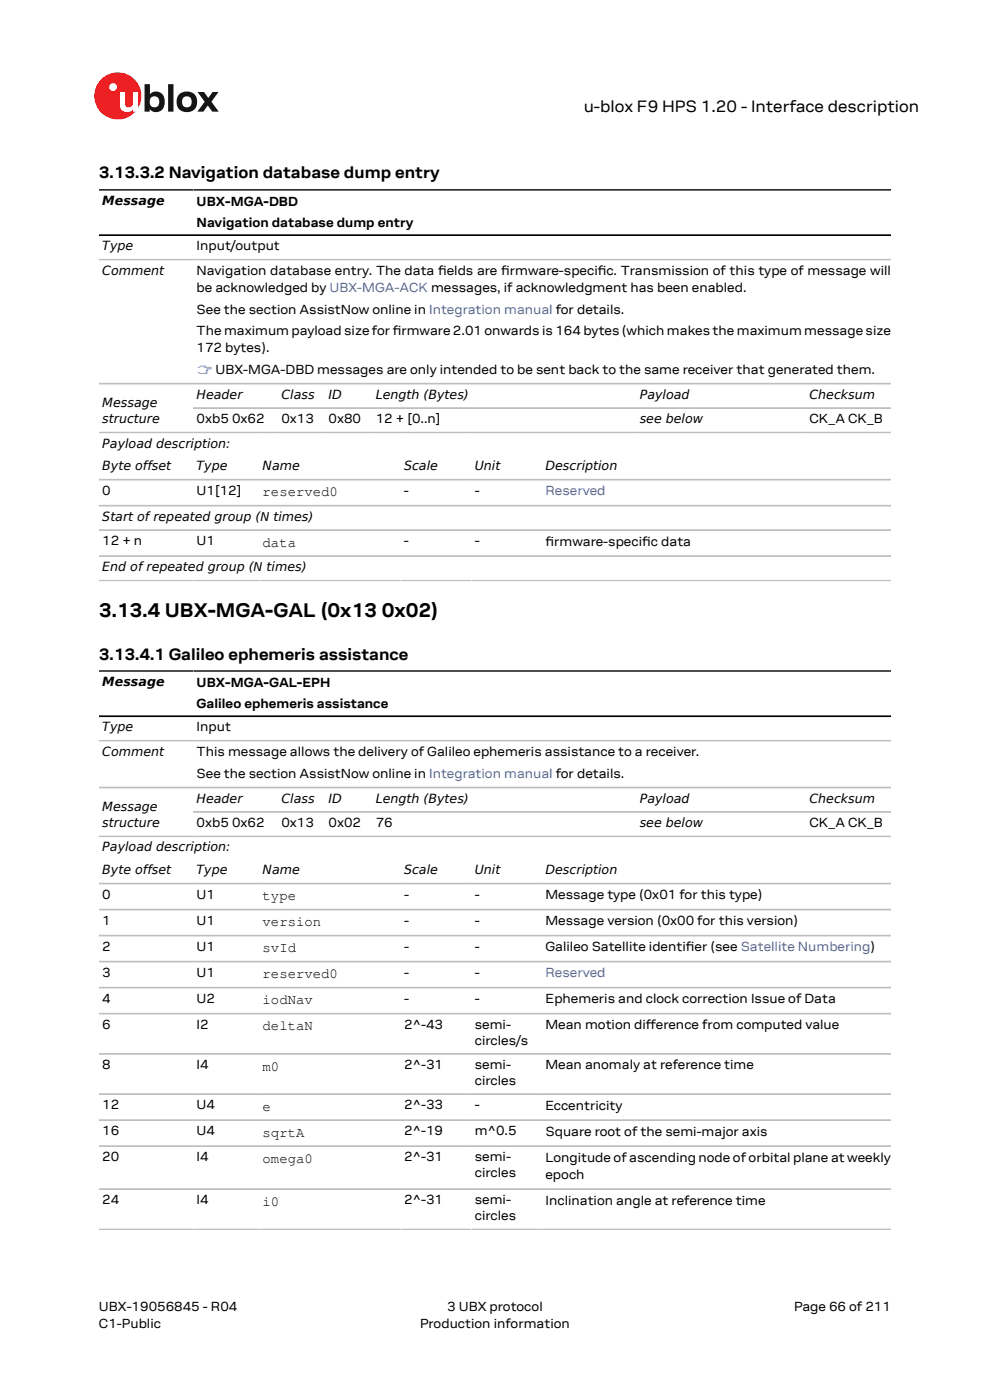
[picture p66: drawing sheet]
<svg xmlns="http://www.w3.org/2000/svg" width="210mm" height="297mm" viewBox="0 0 210 297" stroke-linecap="round" stroke-linejoin="round" font-family="sans-serif">
<defs><g id="words">
<text font-size="4.2" x="21" y="130.8">3.13.4 UBX-MGA-GAL (0x13 0x02)</text>
<g font-size="3.5">
<text x="123.8" y="23.7">u-blox F9 HPS 1.20 - Interface description</text>
<text x="21" y="37.9">3.13.3.2 Navigation database dump entry</text>
<text x="21" y="139.9">3.13.4.1 Galileo ephemeris assistance</text>
</g>
<g font-size="3">
<text x="55.7" y="105.3">reserved0</text>
<text x="55.7" y="116">data</text>
<text x="55.7" y="191">type</text>
<text x="55.7" y="196.5">version</text>
<text x="55.7" y="202">svId</text>
<text x="55.7" y="207.5">reserved0</text>
<text x="55.7" y="213.1">iodNav</text>
<text x="55.7" y="218.6">deltaN</text>
<text x="55.7" y="227.1">m0</text>
<text x="55.7" y="235.6">e</text>
<text x="55.7" y="241.2">sqrtA</text>
<text x="55.7" y="246.7">omega0</text>
<text x="55.7" y="255.8">i0</text>
</g>
<g font-size="2.8">
<text x="41.7" y="43.6">UBX-MGA-DBD</text>
<text x="41.7" y="48.1">Navigation database dump entry</text>
<text x="41.7" y="53.1">Input/output</text>
<text x="41.7" y="58.4">Navigation database entry. The data felds are frmware-specifc. Transmission of this type of message will</text>
<text x="92.9" y="58.4">i</text>
<text x="106.3" y="58.4">i</text>
<text x="126.8" y="58.4">i</text>
<text x="41.7" y="62">be acknowledged by UBX-MGA-ACK messages, if acknowledgment has been enabled.</text>
<text x="41.7" y="66.6">See the section AssistNow online in Integration manual for details.</text>
<text x="41.7" y="71.1">The maximum payload size for frmware 2.01 onwards is 164 bytes (which makes the maximum message size</text>
<text x="83.3" y="71.1">i</text>
<text x="41.7" y="74.7">172 bytes).</text>
<text x="41.7" y="89.7">0xb5 0x62</text>
<text x="59.7" y="89.7">0x13</text>
<text x="69.7" y="89.7">0x80</text>
<text x="79.7" y="89.7">12 + [0..n]</text>
<text x="171.7" y="89.7">CK_A CK_B</text>
<text x="21.7" y="104.9">0</text>
<text x="41.7" y="104.9">U1[12]</text>
<text x="85.7" y="104.9">-</text>
<text x="100.7" y="104.9">-</text>
<text x="21.7" y="115.6">12 + n</text>
<text x="41.7" y="115.6">U1</text>
<text x="85.7" y="115.6">-</text>
<text x="100.7" y="115.6">-</text>
<text x="115.7" y="115.8">frmware-specifc data</text>
<text x="115.7" y="115.8">i</text>
<text x="136.2" y="115.8">i</text>
<text x="41.7" y="145.7">UBX-MGA-GAL-EPH</text>
<text x="41.7" y="150.2">Galileo ephemeris assistance</text>
<text x="41.7" y="155.1">Input</text>
<text x="41.7" y="160.4">This message allows the delivery of Galileo ephemeris assistance to a receiver.</text>
<text x="41.7" y="165">See the section AssistNow online in Integration manual for details.</text>
<text x="41.7" y="175.4">0xb5 0x62</text>
<text x="59.7" y="175.4">0x13</text>
<text x="69.7" y="175.4">0x02</text>
<text x="79.7" y="175.4">76</text>
<text x="171.7" y="175.4">CK_A CK_B</text>
<text x="21.7" y="190.6">0</text>
<text x="41.7" y="190.6">U1</text>
<text x="85.7" y="190.6">-</text>
<text x="100.7" y="190.6">-</text>
<text x="115.7" y="190.8">Message type (0x01 for this type)</text>
<text x="21.7" y="196.1">1</text>
<text x="41.7" y="196.1">U1</text>
<text x="85.7" y="196.1">-</text>
<text x="100.7" y="196.1">-</text>
<text x="115.7" y="196.3">Message version (0x00 for this version)</text>
<text x="21.7" y="201.7">2</text>
<text x="41.7" y="201.7">U1</text>
<text x="85.7" y="201.7">-</text>
<text x="100.7" y="201.7">-</text>
<text x="115.7" y="201.8">Galileo Satellite identifer (see Satellite Numbering)</text>
<text x="145.5" y="201.8">i</text>
<text x="21.7" y="207.2">3</text>
<text x="41.7" y="207.2">U1</text>
<text x="85.7" y="207.2">-</text>
<text x="100.7" y="207.2">-</text>
<text x="21.7" y="212.7">4</text>
<text x="41.7" y="212.7">U2</text>
<text x="85.7" y="212.7">-</text>
<text x="100.7" y="212.7">-</text>
<text x="115.7" y="212.8">Ephemeris and clock correction Issue of Data</text>
<text x="21.7" y="218.2">6</text>
<text x="41.7" y="218.2">I2</text>
<text x="85.7" y="218.2">2^-43</text>
<text x="100.7" y="218.2">semi-</text>
<text x="100.7" y="221.6">circles/s</text>
<text x="115.7" y="218.3">Mean motion diference from computed value</text>
<text x="137" y="218.3">f</text>
<text x="21.7" y="226.7">8</text>
<text x="41.7" y="226.7">I4</text>
<text x="85.7" y="226.7">2^-31</text>
<text x="100.7" y="226.7">semi-</text>
<text x="115.7" y="226.9">Mean anomaly at reference time</text>
<text x="100.7" y="230.1">circles</text>
<text x="21.7" y="235.3">12</text>
<text x="41.7" y="235.3">U4</text>
<text x="85.7" y="235.3">2^-33</text>
<text x="100.7" y="235.3">-</text>
<text x="115.7" y="235.4">Eccentricity</text>
<text x="21.7" y="240.8">16</text>
<text x="41.7" y="240.8">U4</text>
<text x="85.7" y="240.8">2^-19</text>
<text x="100.7" y="240.8">m^0.5</text>
<text x="115.7" y="240.9">Square root of the semi-major axis</text>
<text x="21.7" y="246.3">20</text>
<text x="41.7" y="246.3">I4</text>
<text x="85.7" y="246.3">2^-31</text>
<text x="100.7" y="246.3">semi-</text>
<text x="100.7" y="249.7">circles</text>
<text x="115.7" y="246.5">Longitude of ascending node of orbital plane at weekly</text>
<text x="115.7" y="250.1">epoch</text>
<text x="21.7" y="255.4">24</text>
<text x="41.7" y="255.4">I4</text>
<text x="85.7" y="255.4">2^-31</text>
<text x="100.7" y="255.4">semi-</text>
<text x="115.7" y="255.6">Inclination angle at reference time</text>
<text x="100.7" y="258.8">circles</text>
<text x="21" y="278">UBX-19056845 - R04</text>
<text x="21" y="281.8">C1-Public</text>
<text x="89.1" y="281.8">Production information</text>
<text x="94.9" y="278">3 UBX protocol</text>
<text x="168.4" y="278">Page 66 of 211</text>
</g>
<g font-size="2.8" fill="#4664b4">
<text x="41.7" y="79.3">☞ UBX-MGA-DBD messages are only intended to be sent back to the same receiver that generated them.</text>
<text x="115.7" y="105.1">Reserved</text>
<text x="115.7" y="207.2">Reserved</text>
</g>
<g font-size="2.7">
<text x="21.7" y="43.5">Message</text>
<text x="21.7" y="53.1">Type</text>
<text x="21.7" y="58.3">Comment</text>
<text x="21.7" y="86.3">Message</text>
<text x="21.7" y="89.8">structure</text>
<text x="41.7" y="84.6">Header</text>
<text x="59.7" y="84.6">Class</text>
<text x="69.7" y="84.6">ID</text>
<text x="79.7" y="84.6">Length (Bytes)</text>
<text x="135.7" y="84.6">Payload</text>
<text x="135.7" y="89.8">see below</text>
<text x="171.7" y="84.6">Checksum</text>
<text x="21.7" y="94.9">Payload description:</text>
<text x="21.7" y="99.8">Byte offset</text>
<text x="41.7" y="99.8">Type</text>
<text x="55.7" y="99.8">Name</text>
<text x="85.7" y="99.8">Scale</text>
<text x="100.7" y="99.8">Unit</text>
<text x="115.7" y="99.8">Description</text>
<text x="21.7" y="110.5">Start of repeated group (N times)</text>
<text x="21.7" y="121.2">End of repeated group (N times)</text>
<text x="21.7" y="145.5">Message</text>
<text x="21.7" y="155.1">Type</text>
<text x="21.7" y="160.3">Comment</text>
<text x="21.7" y="172">Message</text>
<text x="41.7" y="170.3">Header</text>
<text x="59.7" y="170.3">Class</text>
<text x="69.7" y="170.3">ID</text>
<text x="79.7" y="170.3">Length (Bytes)</text>
<text x="135.7" y="170.3">Payload</text>
<text x="171.7" y="170.3">Checksum</text>
<text x="21.7" y="175.5">structure</text>
<text x="135.7" y="175.5">see below</text>
<text x="21.7" y="180.6">Payload description:</text>
<text x="21.7" y="185.5">Byte offset</text>
<text x="41.7" y="185.5">Type</text>
<text x="55.7" y="185.5">Name</text>
<text x="85.7" y="185.5">Scale</text>
<text x="100.7" y="185.5">Unit</text>
<text x="115.7" y="185.5">Description</text>
</g>
</g></defs>
<circle cx="25" cy="20.4" r="5" fill="#ed2023"/>
<circle cx="24" cy="18.5" r=".83" fill="#fff"/>
<g fill="#151516">
<path d="M35.7 17.9h1.1v5.8h-1.1z"/>
<path d="M41.9 19.5h1.4l.9 1.3 .9-1.3h1.3l-1.6 2.1 1.6 2.1h-1.4l-.9-1.3-1 1.3h-1.2l1.5-2.1z"/>
<path d="M32 20.7a1.17 1.17 0 0 0-.1 1.5 1.17 1.17 0 0 0 1.4 .4 1.16 1.16 0 0 0 .4-1.6 1.16 1.16 0 0 0-1.7-.3zM30.7 17.9h1.1v2.1a1.82 1.82 0 0 1 2.2-.4 1.82 1.82 0 0 1 .9 2 1.83 1.83 0 0 1-1 2 1.83 1.83 0 0 1-2.1-.5v.6h-1.1z"/>
<path d="M38.9 20.7a1.18 1.18 0 0 0-.2 1.5 1.18 1.18 0 0 0 1.5 .4 1.18 1.18 0 0 0 .4-1.5 1.18 1.18 0 0 0-1.5-.5zM37.4 21.6a2.25 2.25 0 0 1 4.5 0 2.25 2.25 0 0 1-4.5 0z"/>
</g>
<path d="M25.4 19.5h1.1v2.5a.84 .84 0 0 0 1 .8 .84 .84 0 0 0 .7-1v-2.3h1.1v4.2h-1.1v-.5a1.59 1.59 0 0 1-1.8 .5 1.59 1.59 0 0 1-1-1.5z" fill="#fff"/>
<path d="M21 40.3h168M21 49.9h168M21 142.3h168M21 151.9h168" fill="none" stroke="#000" stroke-width=".35"/>
<g fill="none" stroke="#bebebe" stroke-width=".35">
<path d="M21 55.1h168M21 81.4h168M21 91.7h168M189 86.6h-148M21 101.8h168M21 107.3h168M21 112.5h168M21 118h168M21 123.2h168M21 157.1h168M21 167.1h168M21 177.4h168"/>
<path d="M189 172.3h-148M21 187.4h168M21 193h168M21 198.5h168M21 204h168M21 209.5h168M21 215h168M21 223.6h168M21 232.1h168M21 237.6h168M21 243.1h168M21 252.2h168"/>
<path d="M21 260.8h168"/>
</g>
<use href="#words"/>
</svg>
